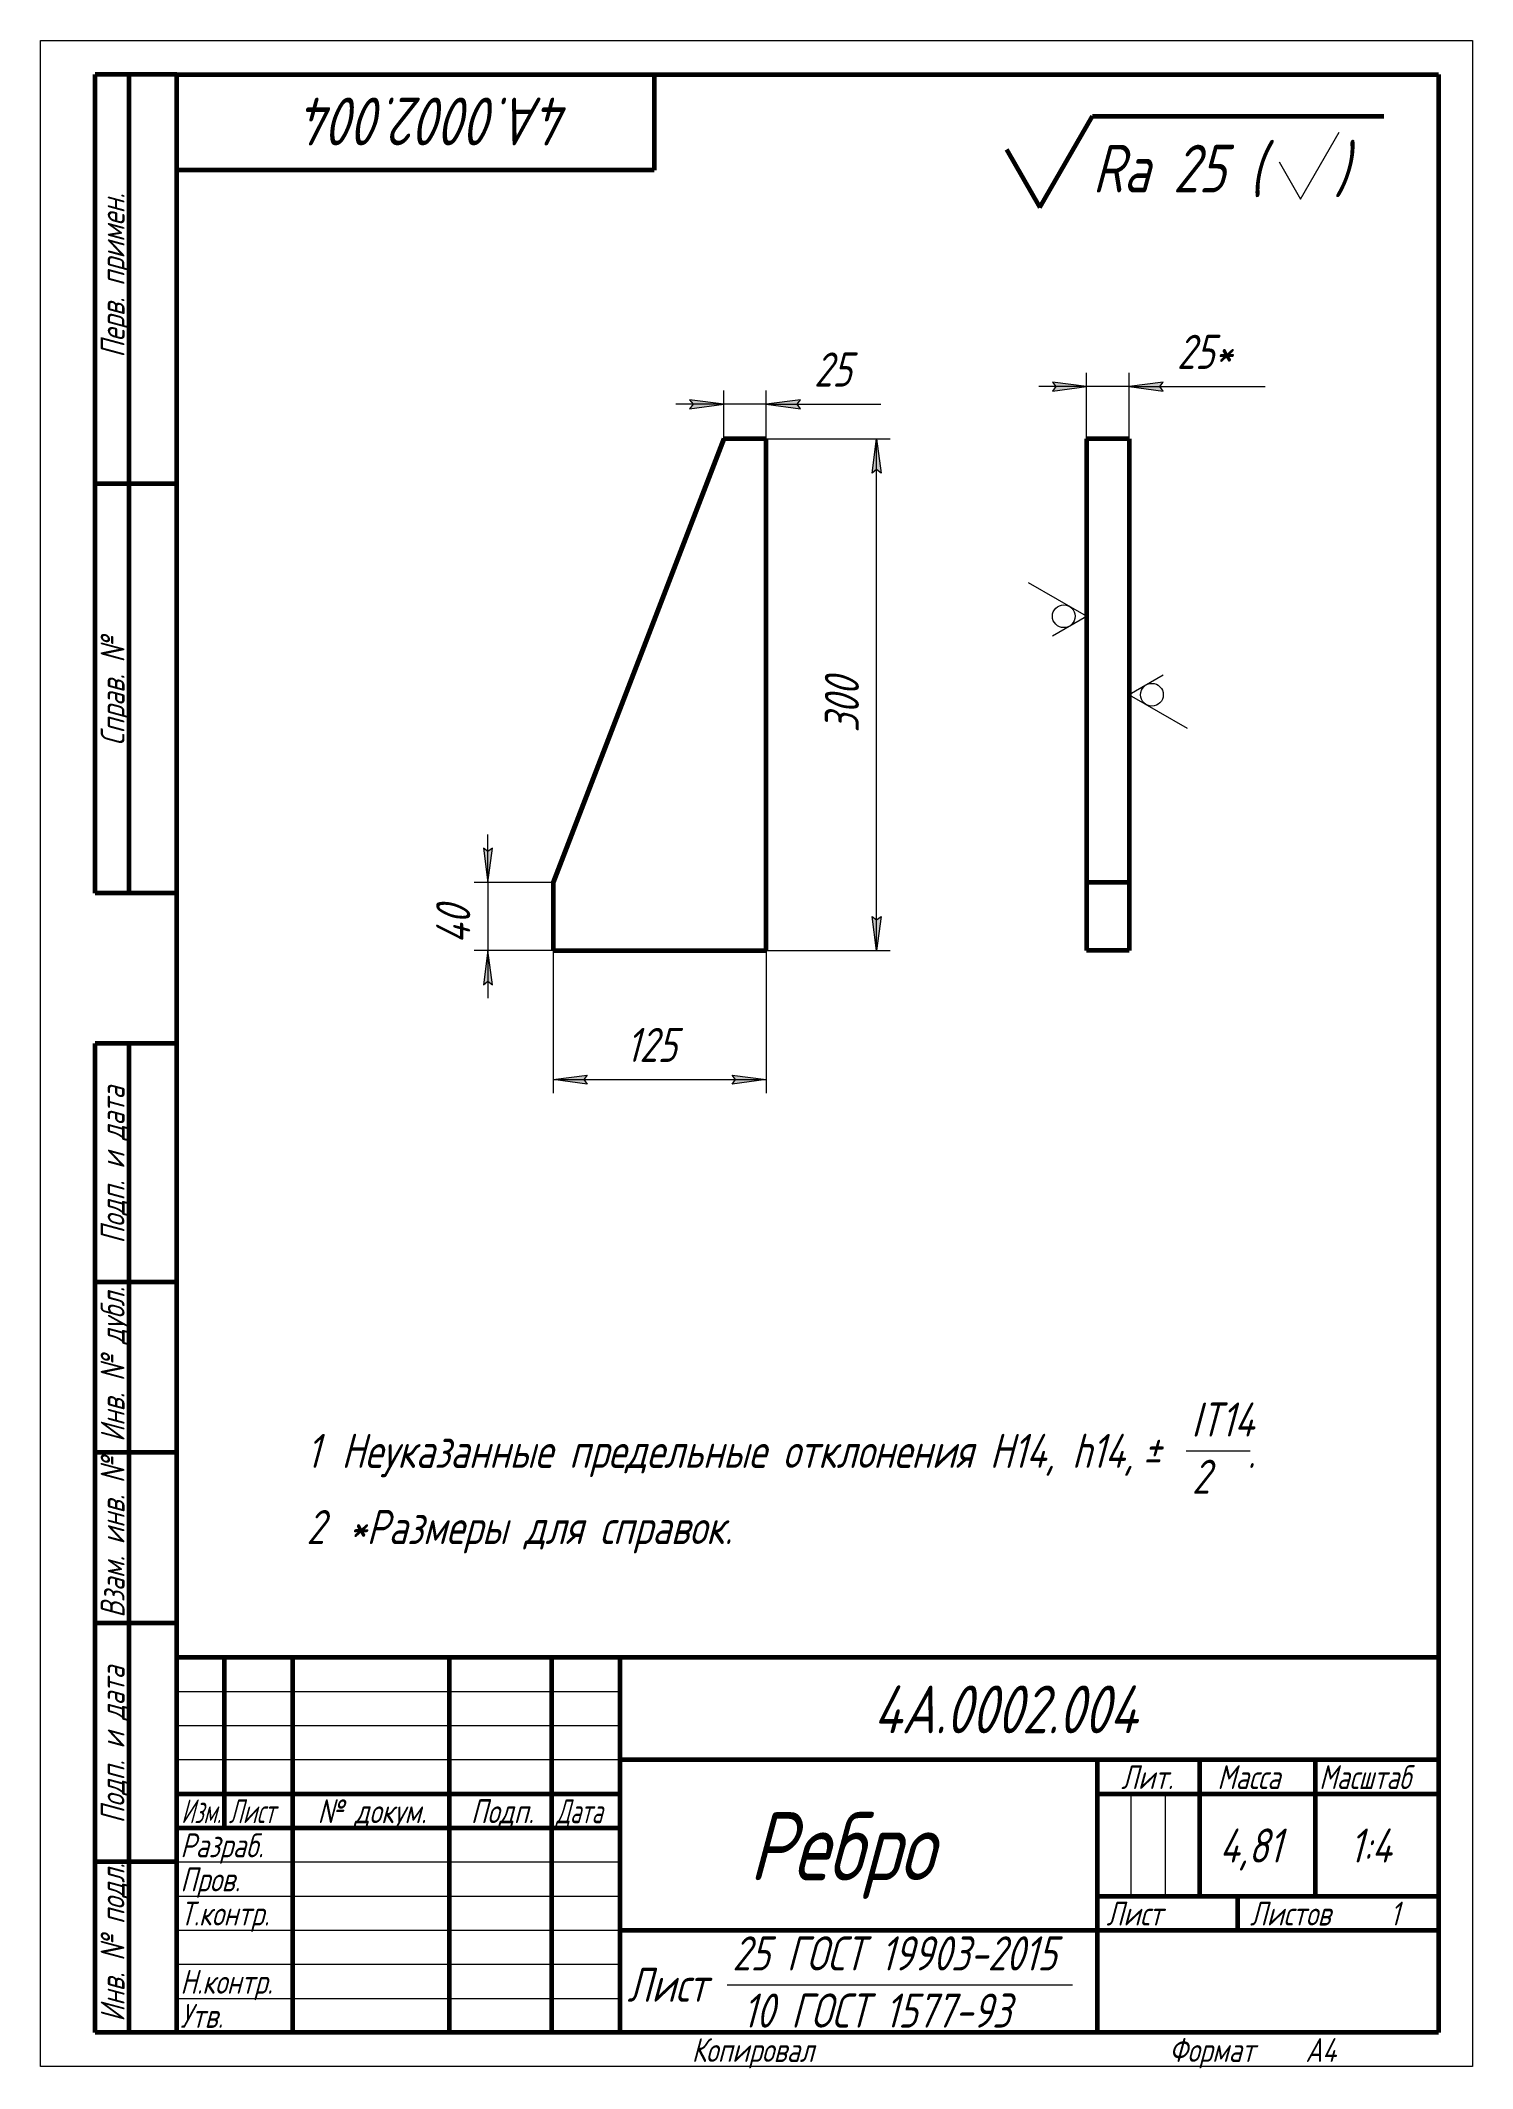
# Model space of a CAD drawing. Header units: millimetres. Extents: x 0 to 210, y 0 to 297.
import ezdxf

# ---------------------------------------------------------------- set-up
doc = ezdxf.new("R2010")
doc.units = ezdxf.units.MM
doc.linetypes.add('K5LT_BASIC', pattern=[0])
doc.linetypes.add('K5LT_THIN', pattern=[0])
doc.layers.add('Системный слой', color=7, linetype='Continuous')
doc.layers.add('Системный слой (1)', color=7, linetype='Continuous', true_color=0x6c6c6c)
doc.styles.add('KDIMTEXTSTYLE', font='GOST_AU.SHX', dxfattribs={"width": 0.96, "oblique": 15, "height": 5})
doc.styles.add('KTEXTSTYLE', font='GOST_AU.SHX', dxfattribs={"width": 0.96, "height": 5})
doc.dimstyles.new('KDIMSTYLE (0.25)', dxfattribs={"dimtxt": 5, "dimasz": 1, "dimexe": 2, "dimexo": 0, "dimgap": 1, "dimtad": 1, "dimlfac": 4, "dimtxsty": 'KDIMTEXTSTYLE', "dimsah": 1, "dimcen": 0, "dimdle": 1, "dimadec": 0, "dimazin": 0, "dimtfac": 0.667, "dimtmove": 0, "dimatfit": 3, "dimfxl": 1, "dimtvp": 1, "dimtolj": 1, "dimtzin": 0, "dimarcsym": 0})

# ---------------------------------------------------------------- blocks, each defined once
blk = doc.blocks.new('D0')
at = {"layer": 'Системный слой (1)'}
for points in [[(80.19, 144.03), (79.69, 144.69), (80.19, 145.34), (75.19, 144.69)], [(106.44, 144.69), (101.44, 145.34), (101.94, 144.69), (101.44, 144.03)]]:
    blk.add_hatch(color=7, dxfattribs=at).paths.add_polyline_path(points)
at = {"layer": 'Системный слой (1)', "color": 7, "linetype": 'K5LT_THIN', "lineweight": 18}
for p, q in [((75.19, 163.6), (75.19, 142.69)), ((106.44, 163.6), (106.44, 142.69)), ((75.19, 144.69), (80.19, 145.34)), ((80.19, 144.03), (75.19, 144.69)), ((80.19, 145.34), (79.69, 144.69)), ((79.69, 144.69), (80.19, 144.03)), ((101.94, 144.69), (101.44, 145.34)), ((101.44, 145.34), (106.44, 144.69)), ((106.44, 144.69), (101.44, 144.03)), ((101.44, 144.03), (101.94, 144.69))]:
    blk.add_line(p, q, dxfattribs=at)
blk.add_wipeout([(85.87, 145.69), (85.87, 153.07), (95.36, 153.07), (95.36, 145.69)]).dxf.layer = 'Системный слой (1)'
blk.add_line((75.19, 144.69), (106.44, 144.69), dxfattribs=at)
at = {"layer": 'Системный слой (1)', "color": 7, "insert": (85.87, 152.27), "char_height": 5, "attachment_point": 1, "style": 'KTEXTSTYLE'}
blk.add_mtext('\\H5.0;\\W1.000;\\Q15;\\Q15;\\W0.965;125', dxfattribs=at)
blk = doc.blocks.new('KDIMARROW_01')
at = {"layer": 'Системный слой'}
blk.add_hatch(color=0, dxfattribs=at).paths.add_polyline_path([(-5, -0.66), (0, 0), (-5, 0.66), (-4.5, 0)])
at = {"layer": 'Системный слой', "color": 0, "linetype": 'K5LT_THIN', "lineweight": 18}
for p, q in [((-4.5, 0), (-5, 0.66)), ((-5, 0.66), (0, 0)), ((0, 0), (-5, -0.66)), ((-5, -0.66), (-4.5, 0)), ((0, 0), (-1, 0))]:
    blk.add_line(p, q, dxfattribs=at)
blk = doc.blocks.new('D1')
at = {"layer": 'Системный слой (1)'}
for points in [[(123.26, 233.6), (122.6, 238.6), (121.94, 233.6), (122.6, 234.1)], [(122.6, 163.6), (123.26, 168.6), (122.6, 168.1), (121.94, 168.6)]]:
    blk.add_hatch(color=7, dxfattribs=at).paths.add_polyline_path(points)
at = {"layer": 'Системный слой (1)', "color": 7, "linetype": 'K5LT_THIN', "lineweight": 18}
for p, q in [((106.44, 238.6), (124.6, 238.6)), ((121.94, 233.6), (122.6, 238.6)), ((122.6, 238.6), (123.26, 233.6)), ((122.6, 234.1), (121.94, 233.6)), ((123.26, 233.6), (122.6, 234.1)), ((122.6, 163.6), (121.94, 168.6)), ((121.94, 168.6), (122.6, 168.1)), ((122.6, 168.1), (123.26, 168.6)), ((123.26, 168.6), (122.6, 163.6)), ((106.44, 163.6), (124.6, 163.6))]:
    blk.add_line(p, q, dxfattribs=at)
blk.add_wipeout([(121.6, 195.56), (114.22, 195.56), (114.22, 206.2), (121.6, 206.2)]).dxf.layer = 'Системный слой (1)'
blk.add_line((122.6, 163.6), (122.6, 238.6), dxfattribs=at)
at = {"layer": 'Системный слой (1)', "color": 7, "insert": (115.02, 195.56), "char_height": 5, "attachment_point": 1, "rotation": 90, "style": 'KTEXTSTYLE'}
blk.add_mtext('\\H5.0;\\W1.000;\\Q15;\\Q15;\\W0.965;300', dxfattribs=at)
blk = doc.blocks.new('D2')
at = {"layer": 'Системный слой (1)'}
for points in [[(95.19, 243.03), (100.19, 243.69), (95.19, 244.35), (95.69, 243.69)], [(110.94, 243.69), (111.44, 244.35), (106.44, 243.69), (111.44, 243.03)]]:
    blk.add_hatch(color=7, dxfattribs=at).paths.add_polyline_path(points)
at = {"layer": 'Системный слой (1)', "color": 7, "linetype": 'K5LT_THIN', "lineweight": 18}
for p, q in [((100.19, 243.69), (95.19, 244.35)), ((95.19, 244.35), (95.69, 243.69)), ((100.19, 238.6), (100.19, 245.69)), ((106.44, 238.6), (106.44, 245.69)), ((111.44, 244.35), (106.44, 243.69)), ((110.94, 243.69), (111.44, 244.35)), ((100.19, 243.69), (93.19, 243.69)), ((95.69, 243.69), (95.19, 243.03)), ((95.19, 243.03), (100.19, 243.69)), ((106.44, 243.69), (100.19, 243.69)), ((106.44, 243.69), (111.44, 243.03)), ((106.44, 243.69), (111.44, 243.69)), ((111.44, 243.03), (110.94, 243.69))]:
    blk.add_line(p, q, dxfattribs=at)
blk.add_wipeout([(113.44, 244.69), (113.44, 252.07), (120.9, 252.07), (120.9, 244.69)]).dxf.layer = 'Системный слой (1)'
for p, q in [((106.44, 243.69), (113.44, 243.69)), ((111.44, 243.69), (123.21, 243.69))]:
    blk.add_line(p, q, dxfattribs=at)
at = {"layer": 'Системный слой (1)', "color": 7, "insert": (113.44, 251.28), "char_height": 5, "attachment_point": 1, "style": 'KTEXTSTYLE'}
blk.add_mtext('\\H5.0;\\W1.000;\\Q15;\\Q15;\\W0.965;25', dxfattribs=at)
blk = doc.blocks.new('D3')
at = {"layer": 'Системный слой (1)', "color": 7, "linetype": 'K5LT_THIN', "lineweight": 18}
for p, q in [((65.61, 178.1), (64.95, 178.6)), ((66.27, 178.6), (65.61, 178.1)), ((64.95, 158.6), (65.61, 159.1)), ((65.61, 159.1), (66.27, 158.6))]:
    blk.add_line(p, q, dxfattribs=at)
blk.add_wipeout([(64.61, 164.58), (57.23, 164.58), (57.23, 172.3), (64.61, 172.3)]).dxf.layer = 'Системный слой (1)'
at = {"layer": 'Системный слой (1)'}
for points in [[(65.61, 173.6), (66.27, 178.6), (65.61, 178.1), (64.95, 178.6)], [(66.27, 158.6), (65.61, 163.6), (64.95, 158.6), (65.61, 159.1)]]:
    blk.add_hatch(color=7, dxfattribs=at).paths.add_polyline_path(points)
at = {"layer": 'Системный слой (1)', "color": 7, "linetype": 'K5LT_THIN', "lineweight": 18}
for p, q in [((64.95, 178.6), (65.61, 173.6)), ((65.61, 173.6), (65.61, 180.6)), ((65.61, 173.6), (66.27, 178.6)), ((75.19, 173.6), (63.61, 173.6)), ((65.61, 173.6), (65.61, 163.6)), ((75.19, 163.6), (63.61, 163.6)), ((65.61, 163.6), (64.95, 158.6)), ((66.27, 158.6), (65.61, 163.6)), ((65.61, 163.6), (65.61, 156.6))]:
    blk.add_line(p, q, dxfattribs=at)
at = {"layer": 'Системный слой (1)', "color": 7, "insert": (58.02, 164.58), "char_height": 5, "attachment_point": 1, "rotation": 90, "style": 'KTEXTSTYLE'}
blk.add_mtext('\\H5.0;\\W1.000;\\Q15;\\Q15;\\W0.965;40', dxfattribs=at)
blk = doc.blocks.new('D4')
at = {"layer": 'Системный слой (1)'}
for points in [[(153.4, 246.28), (148.4, 246.94), (148.9, 246.28), (148.4, 245.62)], [(164.15, 246.28), (164.65, 246.94), (159.65, 246.28), (164.65, 245.62)]]:
    blk.add_hatch(color=7, dxfattribs=at).paths.add_polyline_path(points)
at = {"layer": 'Системный слой (1)', "color": 7, "linetype": 'K5LT_THIN', "lineweight": 18}
for p, q in [((153.4, 246.28), (148.4, 246.94)), ((148.4, 246.94), (148.9, 246.28)), ((153.4, 238.6), (153.4, 248.28)), ((159.65, 238.6), (159.65, 248.28)), ((164.65, 246.94), (159.65, 246.28)), ((164.15, 246.28), (164.65, 246.94)), ((153.4, 246.28), (146.4, 246.28)), ((148.9, 246.28), (148.4, 245.62)), ((148.4, 245.62), (153.4, 246.28)), ((159.65, 246.28), (153.4, 246.28)), ((159.65, 246.28), (164.65, 245.62)), ((159.65, 246.28), (164.65, 246.28)), ((164.65, 245.62), (164.15, 246.28))]:
    blk.add_line(p, q, dxfattribs=at)
blk.add_wipeout([(166.65, 247.28), (166.65, 254.66), (177.16, 254.66), (177.16, 247.28)]).dxf.layer = 'Системный слой (1)'
for p, q in [((159.65, 246.28), (166.65, 246.28)), ((164.65, 246.28), (179.6, 246.28))]:
    blk.add_line(p, q, dxfattribs=at)
at = {"layer": 'Системный слой (1)', "color": 7, "insert": (166.65, 253.87), "char_height": 5, "attachment_point": 1, "style": 'KTEXTSTYLE'}
blk.add_mtext('\\H5.0;\\W1.000;\\Q15;\\Q15;\\W0.965;25*', dxfattribs=at)
blk = doc.blocks.new('U0')
at = {"layer": 'Системный слой (1)', "color": 7, "linetype": 'K5LT_THIN', "lineweight": 18}
for p, q in [((153.4, 212.61), (144.9, 217.51)), ((148.4, 209.72), (153.4, 212.61))]:
    blk.add_line(p, q, dxfattribs=at)
blk.add_arc((150.07, 212.61), 1.67, 0, 360, dxfattribs=at)
blk = doc.blocks.new('U1')
at = {"layer": 'Системный слой (1)', "color": 7, "linetype": 'K5LT_THIN', "lineweight": 18}
for p, q in [((164.65, 203.99), (159.65, 201.1)), ((159.65, 201.1), (168.16, 196.19))]:
    blk.add_line(p, q, dxfattribs=at)
blk.add_arc((162.99, 201.1), 1.67, 0, 360, dxfattribs=at)
blk = doc.blocks.new('U2')
at = {"color": 7, "linetype": 'K5LT_THIN', "lineweight": 18}
for p, q in [((0, 0), (0, 297)), ((0, 297), (210, 297)), ((210, 297), (210, 0)), ((20, 55), (85, 55)), ((20, 50), (85, 50)), ((20, 45), (85, 45)), ((159.96, 25), (159.96, 40)), ((164.98, 25), (164.98, 40)), ((20, 30), (85, 30)), ((20, 25), (85, 25)), ((20, 20), (85, 20)), ((20, 15), (85, 15)), ((100.7, 12), (151.36, 12)), ((20, 10), (85, 10)), ((210, 0), (0, 0))]:
    blk.add_line(p, q, dxfattribs=at)
at = {"color": 150, "linetype": 'K5LT_BASIC', "lineweight": 60, "true_color": 0x0080ff}
for p, q in [((8, 172), (8, 292)), ((20, 292), (8, 292)), ((13, 172), (13, 292)), ((20, 5), (20, 292)), ((20, 292), (205, 292)), ((90, 292), (90, 278)), ((205, 292), (205, 5)), ((90, 278), (20, 278)), ((20, 232), (8, 232)), ((20, 172), (8, 172)), ((8, 5), (8, 150)), ((20, 150), (8, 150)), ((13, 5), (13, 150)), ((20, 115), (8, 115)), ((20, 90), (8, 90)), ((20, 65), (8, 65)), ((20, 60), (205, 60)), ((20, 5), (20, 60)), ((27, 35), (27, 60)), ((37, 5), (37, 60)), ((60, 5), (60, 60)), ((75, 5), (75, 60)), ((85, 5), (85, 60)), ((85, 45), (205, 45)), ((155, 5), (155, 45)), ((170, 25), (170, 45)), ((187, 25), (187, 45)), ((20, 40), (85, 40)), ((155, 40), (170, 40)), ((170, 40), (205, 40)), ((20, 35), (85, 35)), ((20, 30), (8, 30)), ((155, 25), (205, 25)), ((175.57, 20), (175.57, 25)), ((85, 20), (155, 20)), ((155, 20), (205, 20)), ((20, 5), (8, 5)), ((205, 5), (20, 5))]:
    blk.add_line(p, q, dxfattribs=at)
at = {"color": 7, "attachment_point": 1, "style": 'KTEXTSTYLE'}
for s, insert, char_height, rotation in [('\\H5.0;\\W1.000;\\Q15;\\Q15;\\W0.965;\\H7.00;4А.0002.004', (77.85, 281.64), 7, 180), ('\\H5.0;\\W1.000;\\Q15;\\Q15;\\W0.965;\\H3.50;Перв. примен.', (8.82, 250.52), 3.5, 90), ('\\H5.0;\\W1.000;\\Q15;\\Q15;\\W0.965;\\H3.50;Справ. №', (8.82, 193.63), 3.5, 90), ('\\H5.0;\\W1.000;\\Q15;\\Q15;\\W0.965;\\H3.50;Подп. и дата', (8.82, 120.66), 3.5, 90), ('\\H5.0;\\W1.000;\\Q15;\\Q15;\\W0.965;\\H3.50;Инв. № дубл.', (8.82, 91.57), 3.5, 90), ('\\H5.0;\\W1.000;\\Q15;\\Q15;\\W0.965;\\H3.50;Взам. инв. №', (8.82, 65.8), 3.5, 90), ('\\H5.0;\\W1.000;\\Q15;\\Q15;\\W0.965;\\H3.50;Подп. и дата', (8.82, 35.66), 3.5, 90), ('\\H5.0;\\W1.000;\\Q15;\\Q15;\\W0.965;\\H3.50;Инв. № подл.', (8.82, 6.57), 3.5, 90)]:
    blk.add_mtext(s, dxfattribs=dict(at, insert=insert, char_height=char_height, rotation=rotation))
for s, insert, char_height in [('\\H5.0;\\W1.000;\\Q15;\\Q15;\\W0.965;\\H7.00;4А.0002.004', (122.15, 55.86), 7), ('\\H5.0;\\W1.000;\\Q15;\\Q15;\\W0.965;\\H3.50;Лит.', (158.47, 44.18), 3.5), ('\\H5.0;\\W1.000;\\Q15;\\Q15;\\W0.965;\\H3.50;Масса', (172.58, 44.18), 3.5), ('\\H5.0;\\W1.000;\\Q15;\\Q15;\\W0.930;\\H3.50;Масштаб', (187.52, 44.18), 3.5), ('\\H5.0;\\W1.000;\\Q15;\\Q15;\\W0.784;\\H3.50;Изм.', (20.62, 39.18), 3.5), ('\\H5.0;\\W1.000;\\Q15;\\Q15;\\W0.799;\\H3.50;Лист', (27.61, 39.18), 3.5), ('\\H5.0;\\W1.000;\\Q15;\\Q15;\\W0.965;\\H3.50;№ докум.', (40.63, 39.18), 3.5), ('\\H5.0;\\W1.000;\\Q15;\\Q15;\\W0.965;\\H3.50;Подп.', (63.1, 39.18), 3.5), ('\\H5.0;\\W1.000;\\Q15;\\Q15;\\W0.799;\\H3.50;Дата', (75.61, 39.18), 3.5), ('\\H5.0;\\W1.000;\\Q15;\\Q15;\\W0.965;\\H10.00;Ребро', (103.89, 37.29), 10), ('\\H5.0;\\W1.000;\\Q15;\\Q15;\\W0.965;\\H3.50;Разраб.', (20.5, 34.18), 3.5), ('\\H5.0;\\W1.000;\\Q15;\\Q15;\\W0.965;4,81', (172.89, 34.9), 5), ('\\H5.0;\\W1.000;\\Q15;\\Q15;\\W0.965;{\\c16711680;1:4}', (191.98, 34.9), 5), ('\\H5.0;\\W1.000;\\Q15;\\Q15;\\W0.965;\\H3.50;Пров.', (20.5, 29.18), 3.5), ('\\H5.0;\\W1.000;\\Q15;\\Q15;\\W0.965;\\H3.50;Т.контр.', (20.5, 24.18), 3.5), ('\\H5.0;\\W1.000;\\Q15;\\Q15;\\W0.965;\\H3.50;Лист', (156.32, 24.18), 3.5), ('\\H5.0;\\W1.000;\\Q15;\\Q15;\\W0.965;\\H3.50;Листов', (177.36, 24.18), 3.5), ('\\H5.0;\\W1.000;\\Q15;\\Q15;\\W0.965;\\H3.50;1', (197.91, 24.18), 3.5), ('\\H5.0;\\W1.000;\\Q15;\\Q15;\\W0.965;25 ГОСТ 19903-2015', (101.46, 19.09), 5), ('\\H5.0;\\W1.000;\\Q15;\\Q15;\\W0.965;\\H3.50;Н.контр.', (20.5, 14.18), 3.5), ('\\H5.0;\\W1.000;\\Q15;\\Q15;\\W0.965;Лист', (86.06, 14.5), 5), ('\\H5.0;\\W1.000;\\Q15;\\Q15;\\W0.965;\\H3.50;Утв.', (20.5, 9.18), 3.5), ('\\H5.0;\\W1.000;\\Q15;\\Q15;\\W0.965;10 ГОСТ 1577-93', (102.97, 10.71), 5), ('\\H5.0;\\W1.000;\\Q15;\\Q15;\\W0.965;\\H3.50;Копировал', (95.5, 4.18), 3.5), ('\\H5.0;\\W1.000;\\Q15;\\Q15;\\W0.965;\\H3.50;Формат', (165.5, 4.18), 3.5), ('\\H5.0;\\W1.000;\\Q15;\\Q15;\\W0.965;\\H3.50;A4', (185.5, 4.18), 3.5)]:
    blk.add_mtext(s, dxfattribs=dict(at, insert=insert, char_height=char_height))
blk = doc.blocks.new('U3')
at = {"color": 7, "linetype": 'K5LT_THIN', "lineweight": 18}
blk.add_line((168.03, 90.26), (177.42, 90.26), dxfattribs=at)
at = {"color": 7, "char_height": 5, "attachment_point": 1, "style": 'KTEXTSTYLE'}
for s, insert in [('\\H5.0;\\W1.000;\\Q15;\\Q15;\\W0.965;IT14', (168.79, 97.35)), ('\\H5.0;\\W1.000;\\Q15;\\Q15;\\W0.965;1', (39, 92.76)), ('\\H5.0;\\W1.000;\\Q15;\\Q15;\\W0.965;Неуказанные предельные отклонения H14, h14, ', (44.12, 92.76)), ('\\H5.0;\\W1.000;\\Q15;\\Q15;\\W0.965; ', (164.5, 92.76)), ('\\H5.0;\\W1.000;\\Q15;\\Q15;\\W0.965;±', (161.59, 92.76)), ('\\H5.0;\\W1.000;\\Q15;\\Q15;\\W0.965;2', (168.85, 88.97)), ('\\H5.0;\\W1.000;\\Q15;\\Q15;\\W0.965;.', (177.01, 92.76)), ('\\H5.0;\\W1.000;\\Q15;\\Q15;\\W0.965;2', (39, 81.59)), ('\\H5.0;\\W1.000;\\Q15;\\Q15;\\W0.965;*Размеры для справок.', (45.17, 81.59))]:
    blk.add_mtext(s, dxfattribs=dict(at, insert=insert))
blk = doc.blocks.new('U4')
at = {"color": 150, "linetype": 'K5LT_BASIC', "lineweight": 60, "true_color": 0x0080ff}
for p, q in [((146.55, 272.51), (154.28, 285.91)), ((154.28, 285.91), (197, 285.91)), ((141.64, 281.01), (146.55, 272.51))]:
    blk.add_line(p, q, dxfattribs=at)
at = {"color": 7, "linetype": 'K5LT_THIN', "lineweight": 18}
for p, q in [((184.77, 273.77), (190.45, 283.57)), ((181.67, 279.21), (184.77, 273.77))]:
    blk.add_line(p, q, dxfattribs=at)
at = {"color": 7, "char_height": 7, "attachment_point": 1, "style": 'KTEXTSTYLE'}
for s, insert in [('\\H5.0;\\W1.000;\\Q15;\\Q15;\\W0.965;\\H7.00;Ra 25 (', (154.28, 281.73)), ('\\H5.0;\\W1.000;\\Q15;\\Q15;\\W0.965;\\H7.00;)', (189.75, 281.73))]:
    blk.add_mtext(s, dxfattribs=dict(at, insert=insert))

msp = doc.modelspace()

# ---------------------------------------------------------------- linework, layer by layer
at = {"layer": 'Системный слой (1)', "color": 150, "linetype": 'K5LT_BASIC', "lineweight": 60, "true_color": 0x0080ff}
for p, q in [((100.1885, 238.5994), (75.1885, 173.5994)), ((106.4385, 238.5994), (100.1885, 238.5994)), ((106.4385, 163.5994), (106.4385, 238.5994)), ((153.403, 238.5994), (153.403, 173.5994)), ((159.653, 238.5994), (153.403, 238.5994)), ((159.653, 238.5994), (159.653, 173.5994)), ((75.1885, 173.5994), (75.1885, 163.5994)), ((159.653, 173.5994), (153.403, 173.5994)), ((153.403, 173.5994), (153.403, 163.5994)), ((159.653, 173.5994), (159.653, 163.5994)), ((75.1885, 163.5994), (106.4385, 163.5994)), ((159.653, 163.5994), (153.403, 163.5994))]:
    msp.add_line(p, q, dxfattribs=at)

# ---------------------------------------------------------------- block references
for name in ['U4', 'U3']:
    msp.add_blockref(name, (0, 0))
at = {"layer": 'Системный слой (1)'}
for name in ['U0', 'U1']:
    msp.add_blockref(name, (0, 0), dxfattribs=at)

# ---------------------------------------------------------------- next in the draw order: dimensions: what is measured, and where the dimension line sits
at = {"layer": 'Системный слой (1)', "color": 7}
dim = msp.add_linear_dim(base=(159.653, 246.2785), p1=(153.403, 238.5994), p2=(159.653, 238.5994), angle=180, dimstyle='KDIMSTYLE (0.25)', override={"dimexo": 0, "dimtoh": 1, "dimpost": '\\H5.0;\\W0.965;\\Q15;<>\\H5.0;\\W0.965;\\Q15;\\Q15;*', "dimblk1": 'KDIMARROW_01', "dimblk2": 'KDIMARROW_01', "dimse1": 0, "dimse2": 0, "dimclrt": 7, "dimtol": 1, "dimtp": 0, "dimtm": 0, "dimtdec": 5, "dimtmove": 1, "dimtolj": 1}, dxfattribs=at)
dim.commit()
dim.dimension.update_dxf_attribs({"geometry": 'D4', "text_midpoint": (172.127, 246.2785), "dimtype": 160})
dim = msp.add_linear_dim(base=(75.1885, 144.6851), p1=(106.4385, 163.5994), p2=(75.1885, 163.5994), dimstyle='KDIMSTYLE (0.25)', override={"dimexo": 0, "dimpost": '\\H5.0;\\W0.965;\\Q15;<>', "dimblk1": 'KDIMARROW_01', "dimblk2": 'KDIMARROW_01', "dimse1": 0, "dimse2": 0, "dimclrt": 7, "dimtol": 1, "dimtp": 0, "dimtm": 0, "dimtdec": 5, "dimtolj": 1}, dxfattribs=at)
dim.commit()
dim.dimension.update_dxf_attribs({"geometry": 'D0', "text_midpoint": (90.8135, 144.6851), "dimtype": 160})

# ---------------------------------------------------------------- next in the draw order: dimensions: what is measured, and where the dimension line sits
for base, p1, p2, angle, picture, middle in [((122.6028, 163.5994), (106.4385, 238.5994), (106.4385, 163.5994), 90, 'D1', (122.6028, 201.0994)), ((65.6117, 173.5994), (75.1885, 163.5994), (75.1885, 173.5994), 270, 'D3', (65.6117, 168.5994))]:
    dim = msp.add_linear_dim(base=base, p1=p1, p2=p2, angle=angle, dimstyle='KDIMSTYLE (0.25)', override={"dimexo": 0, "dimpost": '\\H5.0;\\W0.965;\\Q15;<>', "dimblk1": 'KDIMARROW_01', "dimblk2": 'KDIMARROW_01', "dimse1": 0, "dimse2": 0, "dimclrt": 7, "dimtol": 1, "dimtp": 0, "dimtm": 0, "dimtdec": 5, "dimtolj": 1}, dxfattribs=at)
    dim.commit()
    dim.dimension.update_dxf_attribs({"geometry": picture, "text_midpoint": middle, "dimtype": 160})

# ---------------------------------------------------------------- next in the draw order: dimensions: what is measured, and where the dimension line sits
dim = msp.add_linear_dim(base=(106.4385, 243.691), p1=(100.1885, 238.5994), p2=(106.4385, 238.5994), angle=180, dimstyle='KDIMSTYLE (0.25)', override={"dimexo": 0, "dimtoh": 1, "dimpost": '\\H5.0;\\W0.965;\\Q15;<>', "dimblk1": 'KDIMARROW_01', "dimblk2": 'KDIMARROW_01', "dimse1": 0, "dimse2": 0, "dimclrt": 7, "dimtol": 1, "dimtp": 0, "dimtm": 0, "dimtdec": 5, "dimtmove": 1, "dimtolj": 1}, dxfattribs=at)
dim.commit()
dim.dimension.update_dxf_attribs({"geometry": 'D2', "text_midpoint": (117.3251, 243.691), "dimtype": 160})

# ---------------------------------------------------------------- next in the draw order: block references
msp.add_blockref('U2', (0, 0))

doc.saveas('drawing.dxf')
